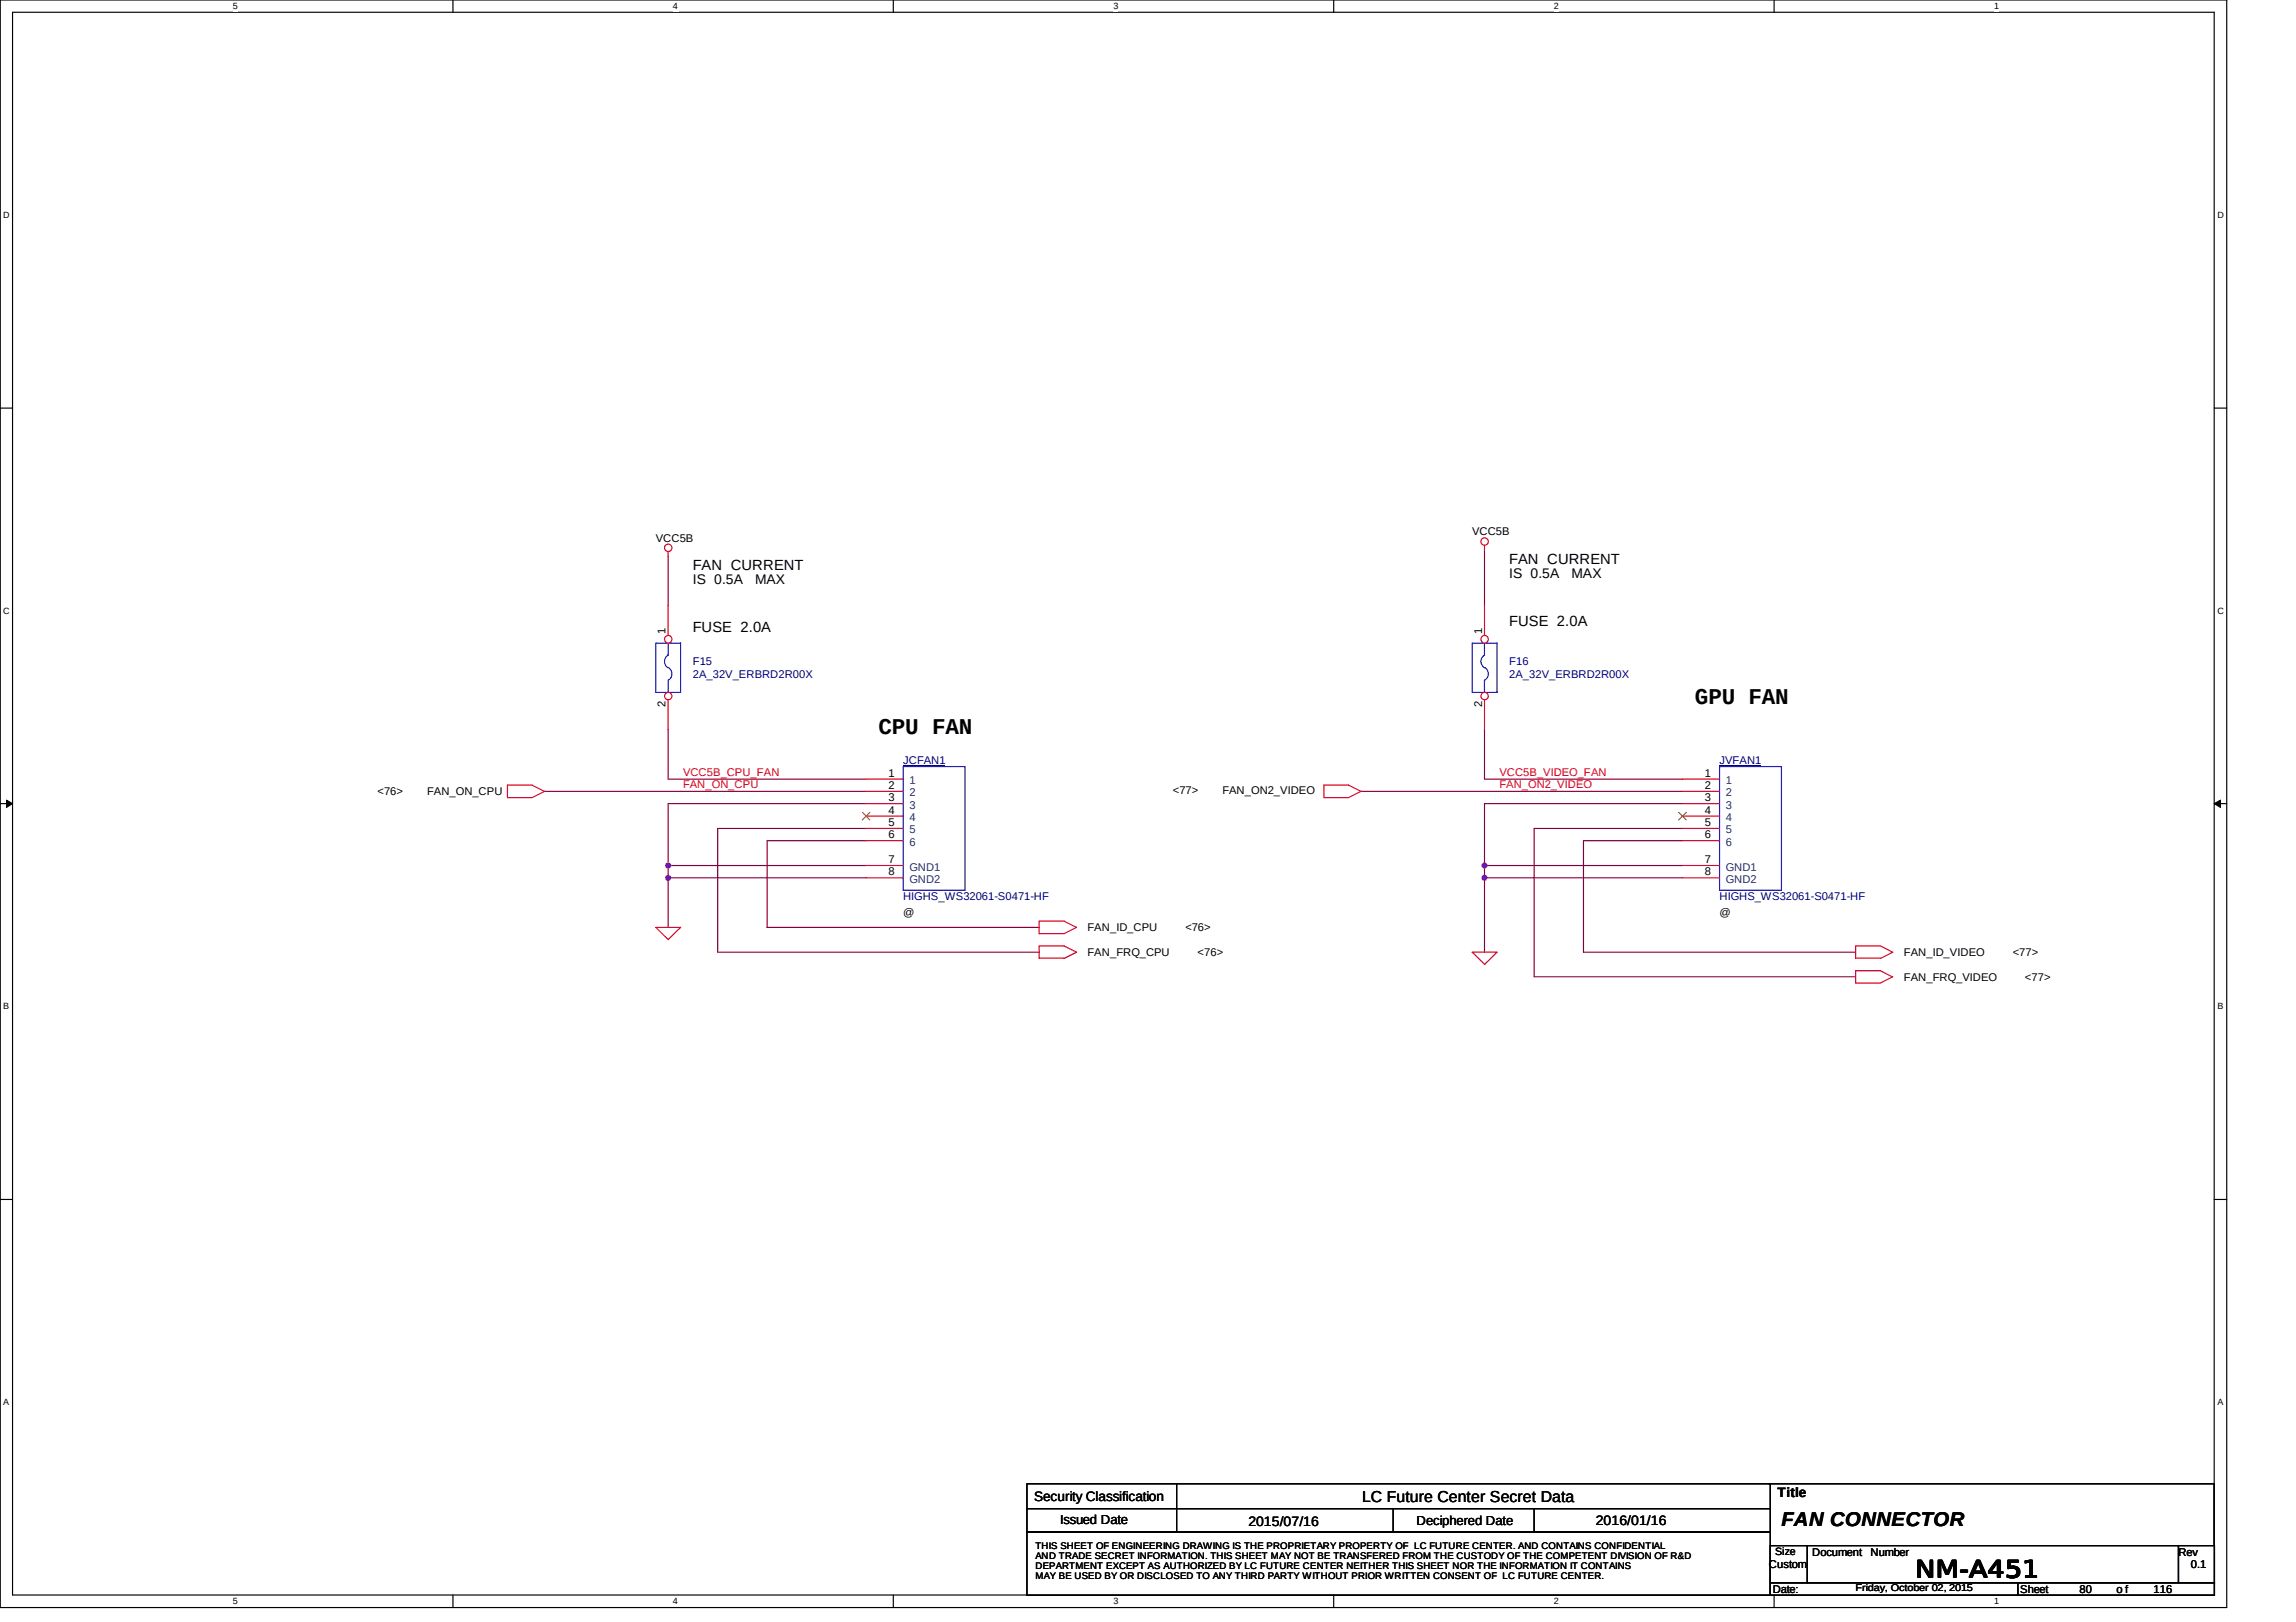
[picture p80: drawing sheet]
<svg xmlns="http://www.w3.org/2000/svg" width="297mm" height="210mm" viewBox="0 0 297 210" stroke-linecap="round" stroke-linejoin="round" font-family="sans-serif">
<defs><g id="words">
<text font-size="3" x="247.8" y="204.1">NM-A451</text>
<g font-size="2.9">
<text x="113.7" y="95">CPU FAN</text>
<text x="219.3" y="91.1">GPU FAN</text>
</g>
<text font-size="2.6" x="230.5" y="197.5">FAN CONNECTOR</text>
<text font-size="2" x="176.2" y="194.3">LC Future Center Secret Data</text>
<g font-size="1.9">
<text x="89.6" y="73.7">FAN CURRENT</text>
<text x="195.3" y="73">FAN CURRENT</text>
<text x="89.6" y="81.7">FUSE 2.0A</text>
<text x="195.3" y="81">FUSE 2.0A</text>
</g>
<g font-size="1.8">
<text x="89.6" y="75.6">IS 0.5A</text>
<text x="97.7" y="75.6">MAX</text>
<text x="195.3" y="74.8">IS 0.5A</text>
<text x="203.3" y="74.8">MAX</text>
<text x="133.8" y="194.2">Security Classification</text>
<text x="161.5" y="197.5">2015/07/16</text>
<text x="206.4" y="197.3">2016/01/16</text>
<text x="230" y="193.8">Title</text>
</g>
<g font-size="1.7">
<text x="137.2" y="197.2">Issued Date</text>
<text x="183.3" y="197.4">Deciphered Date</text>
</g>
<g font-size="1.4">
<text x="84.8" y="70.1">VCC5B</text>
<text x="190.5" y="69.3">VCC5B</text>
<text x="86.1" y="82.1" transform="rotate(-90 86.1 82.1)">1</text>
<text x="191.7" y="82.1" transform="rotate(-90 191.7 82.1)">1</text>
<text x="86.1" y="91.5" transform="rotate(-90 86.1 91.5)">2</text>
<text x="191.7" y="91.5" transform="rotate(-90 191.7 91.5)">2</text>
<text x="114.9" y="100.5">1</text>
<text x="220.6" y="100.5">1</text>
<text x="48.8" y="102.9">&lt;76&gt;</text>
<text x="55.2" y="102.9">FAN_ON_CPU</text>
<text x="114.9" y="102.1">2</text>
<text x="114.9" y="103.7">3</text>
<text x="114.9" y="105.3">4</text>
<text x="114.9" y="106.9">5</text>
<text x="151.7" y="102.8">&lt;77&gt;</text>
<text x="158.2" y="102.8">FAN_ON2_VIDEO</text>
<text x="220.6" y="102.1">2</text>
<text x="220.6" y="103.7">3</text>
<text x="220.6" y="105.3">4</text>
<text x="220.6" y="106.9">5</text>
<text x="114.9" y="108.5">6</text>
<text x="114.9" y="111.7">7</text>
<text x="114.9" y="113.3">8</text>
<text x="220.6" y="108.5">6</text>
<text x="220.6" y="111.7">7</text>
<text x="220.6" y="113.3">8</text>
<text x="116.8" y="118.6">@</text>
<text x="222.5" y="118.6">@</text>
<text x="140.7" y="120.5">FAN_ID_CPU</text>
<text x="140.7" y="123.7">FAN_FRQ_CPU</text>
<text x="153.4" y="120.5">&lt;76&gt;</text>
<text x="154.9" y="123.7">&lt;76&gt;</text>
<text x="246.3" y="123.7">FAN_ID_VIDEO</text>
<text x="260.4" y="123.7">&lt;77&gt;</text>
<text x="246.3" y="126.9">FAN_FRQ_VIDEO</text>
<text x="262" y="126.9">&lt;77&gt;</text>
<text x="228.8" y="202.9">Custom</text>
<text x="229.7" y="201.3">Size</text>
<text x="234.5" y="201.3">Document</text>
<text x="242" y="201.3">Number</text>
<text x="281.8" y="201.3">Rev</text>
<text x="283.4" y="202.9">0.1</text>
<text x="229.3" y="206.1">Date:</text>
<text x="261.3" y="206.1">Sheet</text>
<text x="269" y="206.1">80</text>
<text x="273.8" y="206.1">o f</text>
<text x="278.6" y="206.1">116</text>
</g>
<g font-size="1.4" fill="#000080">
<text x="89.6" y="86.1">F15</text>
<text x="89.6" y="87.7">2A_32V_ERBRD2R00X</text>
<text x="195.3" y="86.1">F16</text>
<text x="195.3" y="87.7">2A_32V_ERBRD2R00X</text>
<text x="116.8" y="98.9">JCFAN1</text>
<text x="222.5" y="98.9">JVFAN1</text>
<text x="116.8" y="116.5">HIGHS_WS32061-S0471-HF</text>
<text x="222.5" y="116.5">HIGHS_WS32061-S0471-HF</text>
</g>
<g font-size="1.4" fill="#f00">
<text x="88.4" y="100.4">VCC5B_CPU_FAN</text>
<text x="194" y="100.4">VCC5B_VIDEO_FAN</text>
<text x="88.4" y="102">FAN_ON_CPU</text>
<text x="194" y="102">FAN_ON2_VIDEO</text>
</g>
<g font-size="1.4" fill="#004080">
<text x="117.7" y="101.5">1</text>
<text x="223.3" y="101.5">1</text>
<text x="117.7" y="103">2</text>
<text x="117.7" y="104.7">3</text>
<text x="117.7" y="106.3">4</text>
<text x="117.7" y="107.8">5</text>
<text x="223.3" y="103">2</text>
<text x="223.3" y="104.7">3</text>
<text x="223.3" y="106.3">4</text>
<text x="223.3" y="107.8">5</text>
<text x="117.7" y="109.5">6</text>
<text x="117.7" y="112.7">GND1</text>
<text x="223.3" y="109.5">6</text>
<text x="223.3" y="112.7">GND1</text>
<text x="117.7" y="114.3">GND2</text>
<text x="223.3" y="114.3">GND2</text>
</g>
<text font-size="1.3" x="240.1" y="206">Friday, October 02, 2015</text>
<g font-size="1.2">
<text x="30.1" y="1.2">5</text>
<text x="87.1" y="1.2">4</text>
<text x="144" y="1.2">3</text>
<text x="201" y="1.2">2</text>
<text x="258" y="1.2">1</text>
<text x=".4" y="28.2">D</text>
<text x="286.9" y="28.2">D</text>
<text x=".4" y="79.4">C</text>
<text x="286.9" y="79.4">C</text>
<text x=".4" y="130.6">B</text>
<text x="286.9" y="130.6">B</text>
<text x=".4" y="181.8">A</text>
<text x="286.9" y="181.8">A</text>
<text x="134" y="200.5">THIS SHEET OF ENGINEERING DRAWING IS THE PROPRIETARY PROPERTY OF LC FUTURE CENTER. AND CONTAINS CONFIDENTIAL</text>
<text x="134" y="201.8">AND TRADE SECRET INFORMATION. THIS SHEET MAY NOT BE TRANSFERED FROM THE CUSTODY OF THE COMPETENT DIVISION OF R&amp;D</text>
<text x="134" y="203.1">DEPARTMENT EXCEPT AS AUTHORIZED BY LC FUTURE CENTER NEITHER THIS SHEET NOR THE INFORMATION IT CONTAINS</text>
<text x="30.1" y="207.6">5</text>
<text x="87.1" y="207.6">4</text>
<text x="134" y="204.4">MAY BE USED BY OR DISCLOSED TO ANY THIRD PARTY WITHOUT PRIOR WRITTEN CONSENT OF LC FUTURE CENTER.</text>
<text x="144" y="207.6">3</text>
<text x="201" y="207.6">2</text>
<text x="258" y="207.6">1</text>
</g>
</g></defs>
<path d="M0 0h288.1v208h-288.1zM1.6 1.6h284.9v204.8h-284.9z" fill="none" stroke="#000" stroke-width=".15"/>
<g fill="#fff">
<path d="M30.1 .1h.7v1.3h-.7z" fill-rule="evenodd"/>
<path d="M30.1 206.6h.7v1.3h-.7z" fill-rule="evenodd"/>
</g>
<path d="M58.6 0v1.6M58.6 206.4v1.6" fill="none" stroke="#000" stroke-width=".15"/>
<g fill="#fff">
<path d="M87.1 .1h.6v1.3h-.6z" fill-rule="evenodd"/>
<path d="M87.1 206.6h.6v1.3h-.6z" fill-rule="evenodd"/>
</g>
<path d="M115.6 0v1.6M115.6 206.4v1.6" fill="none" stroke="#000" stroke-width=".15"/>
<g fill="#fff">
<path d="M144 .1h.7v1.3h-.7z" fill-rule="evenodd"/>
<path d="M144 206.6h.7v1.3h-.7z" fill-rule="evenodd"/>
</g>
<path d="M172.5 0v1.6M172.5 206.4v1.6" fill="none" stroke="#000" stroke-width=".15"/>
<g fill="#fff">
<path d="M201 .1h.6v1.3h-.6z" fill-rule="evenodd"/>
<path d="M201 206.6h.6v1.3h-.6z" fill-rule="evenodd"/>
</g>
<path d="M229.5 0v1.6M229.5 206.4v1.6" fill="none" stroke="#000" stroke-width=".15"/>
<g fill="#fff">
<path d="M258 .1h.6v1.3h-.6z" fill-rule="evenodd"/>
<path d="M258 206.6h.6v1.3h-.6z" fill-rule="evenodd"/>
<path d="M.4 27.2h.9v1.3h-.9z" fill-rule="evenodd"/>
<path d="M286.9 27.2h.8v1.3h-.8z" fill-rule="evenodd"/>
<path d="M.4 78.4h.9v1.3h-.9z" fill-rule="evenodd"/>
<path d="M286.9 78.4h.8v1.3h-.8z" fill-rule="evenodd"/>
</g>
<path d="M0 52.8h1.6M286.5 52.8h1.6" fill="none" stroke="#000" stroke-width=".15"/>
<g fill="#fff">
<path d="M.4 129.6h.8v1.3h-.8z" fill-rule="evenodd"/>
<path d="M286.9 129.6h.8v1.3h-.8z" fill-rule="evenodd"/>
</g>
<path d="M0 104h1.6M286.5 104h1.6" fill="none" stroke="#000" stroke-width=".15"/>
<path d="M.8 103.5l.8 .5-.8 .5zM286.5 104l.8-.5v1z" fill="#000"/>
<path d="M.8 103.5l.8 .5-.8 .5zM286.5 104l.8-.5v1z" fill="none" stroke="#000" stroke-width=".13"/>
<g fill="#fff">
<path d="M.4 180.8h.8v1.3h-.8z" fill-rule="evenodd"/>
<path d="M286.9 180.8h.8v1.3h-.8z" fill-rule="evenodd"/>
</g>
<path d="M0 155.2h1.6M286.5 155.2h1.6" fill="none" stroke="#000" stroke-width=".15"/>
<path d="M86.4 72v6.4M86.4 94.4v6.4h25.6M70.4 102.4h41.6M86.4 113.6v6.4M112 104h-25.6v8h25.6M99.2 120h35.2" fill="none" stroke="#800040" stroke-width=".15"/>
<circle cx="86.5" cy="112" r=".33" fill="#f0f"/>
<circle cx="86.5" cy="112" r=".33" fill="none" stroke="#f0f" stroke-width=".15"/>
<path d="M192.1 94.4v6.4M192.1 104v8h25.6M92.9 123.2h41.5" fill="none" stroke="#800040" stroke-width=".15"/>
<circle cx="192.1" cy="112" r=".32" fill="#f0f"/>
<circle cx="192.1" cy="112" r=".32" fill="none" stroke="#f0f" stroke-width=".15"/>
<path d="M192.1 113.6h25.6" fill="none" stroke="#800040" stroke-width=".15"/>
<circle cx="192" cy="113.6" r=".33" fill="#f0f"/>
<circle cx="192" cy="113.6" r=".33" fill="none" stroke="#f0f" stroke-width=".15"/>
<path d="M192.1 71.2v7.2M86.4 113.6h25.6M176.1 102.4h41.6M192.1 112v11.2M192.1 104h25.6M192.1 100.8h25.6M198.5 126.4h41.6M204.9 123.2h35.2" fill="none" stroke="#800040" stroke-width=".15"/>
<circle cx="86.4" cy="113.6" r=".34" fill="#f0f"/>
<circle cx="86.4" cy="113.6" r=".34" fill="none" stroke="#f0f" stroke-width=".15"/>
<path d="M86.4 112v1.6M112 108.8h-12.8v11.2M112 107.2h-19.1v16M217.7 108.8h-12.8v14.4M217.7 107.2h-19.2v19.2" fill="none" stroke="#800040" stroke-width=".15"/>
<g fill="none" stroke="#f00" stroke-width=".15">
<path d="M86.4 71.4v.6M192.1 70.6v.6M65.7 101.6h3.1l1.6 .8-1.6 .8h-3.1zM134.4 119.2h3.3l1.6 .8-1.6 .8h-3.3zM171.3 101.6h3.1l1.7 .8-1.7 .8h-3.1zM86.4 121.6l1.7-1.6h-3.3l1.7 1.6M137.7 124h-3.3v-1.6h3.3l1.6 .8-1.6 .8M192.1 124.8l1.6-1.6h-3.2l1.6 1.6M243.3 124h-3.2v-1.6h3.2l1.6 .8-1.6 .8M244.9 126.4l-1.6 .8h-3.2v-1.6h3.2l1.6 .8"/>
<circle cx="86.4" cy="70.9" r=".48"/>
<circle cx="192.1" cy="70.1" r=".48"/>
</g>
<path d="M132.9 192h96.1v3.2h-96.1zM132.9 195.2h96.1v3.1h-96.1zM132.9 198.3h96.1v8.1h-96.1zM152.2 192v6.3M180.2 195.2v3.1M198.5 195.2v3.1M228.8 192h57.7v8M229 200h4.8v4.8h-4.8zM229 204.8h32.1v1.6h-32.1zM233.8 200h48v4.8h-48zM261 204.8h25.5v1.6h-25.5zM281.8 200h4.7v4.8h-4.7z" fill="none" stroke="#000" stroke-width=".15"/>
<path d="M190.5 83.2h3.2v6.4h-3.2zM192.1 84.8a.96 .96 0 0 0 0 1.6M192.1 83.2v1.6M192.1 86.4a.93 .93 0 0 1 0 1.6v1.6" fill="none" stroke="#00f" stroke-width=".15"/>
<circle cx="192.1" cy="90.1" r=".48" fill="#fff"/>
<g fill="none" stroke="#f00" stroke-width=".15">
<path d="M192.1 90.6v3.8"/>
<circle cx="192.1" cy="90.1" r=".48"/>
</g>
<circle cx="192.1" cy="82.7" r=".49" fill="#fff"/>
<g fill="none" stroke="#f00" stroke-width=".15">
<path d="M192.1 78.4v3.8M112 100.8h4.8M112 102.4h4.8M112 104h4.8M112 105.6h4.8M112 107.2h4.8M112 108.8h4.8M112 112h4.8M112 113.6h4.8M217.7 100.8h4.8M217.7 102.4h4.8M217.7 104h4.8"/>
<path d="M217.7 105.6h4.8M217.7 107.2h4.8M217.7 108.8h4.8M217.7 112h4.8M217.7 113.6h4.8"/>
<circle cx="192.1" cy="82.7" r=".49"/>
</g>
<path d="M84.8 83.2h3.3v6.4h-3.3zM86.4 84.8a.98 .98 0 0 0 0 1.6M86.4 83.2v1.6M86.4 88v1.6M86.5 86.4a.95 .95 0 0 1 0 1.6M116.8 99.2h8v16h-8zM222.5 99.2h8v16h-8z" fill="none" stroke="#00f" stroke-width=".15"/>
<path d="M116.8 99.1h5.5M222.5 99.1h5.3" fill="none" stroke="#000080" stroke-width=".13"/>
<path d="M111.6 105.1l.9 1M112.5 105.1l-1 1M217.2 105.1l1 1M218.2 105.1l-1 1" fill="none" stroke="#804000" stroke-width=".13"/>
<circle cx="86.4" cy="90.1" r=".48" fill="#fff"/>
<g fill="none" stroke="#f00" stroke-width=".15">
<path d="M86.4 90.6v3.8"/>
<circle cx="86.4" cy="90.1" r=".48"/>
</g>
<circle cx="86.4" cy="82.7" r=".48" fill="#fff"/>
<g fill="none" stroke="#f00" stroke-width=".15">
<path d="M86.4 78.4v3.8"/>
<circle cx="86.4" cy="82.7" r=".48"/>
</g>
<circle cx="86.5" cy="112" r=".33" fill="#f0f"/>
<circle cx="86.5" cy="112" r=".33" fill="none" stroke="#f0f" stroke-width=".15"/>
<circle cx="192.1" cy="112" r=".32" fill="#f0f"/>
<circle cx="192.1" cy="112" r=".32" fill="none" stroke="#f0f" stroke-width=".15"/>
<circle cx="192" cy="113.6" r=".33" fill="#f0f"/>
<circle cx="192" cy="113.6" r=".33" fill="none" stroke="#f0f" stroke-width=".15"/>
<circle cx="86.4" cy="113.6" r=".34" fill="#f0f"/>
<circle cx="86.4" cy="113.6" r=".34" fill="none" stroke="#f0f" stroke-width=".15"/>
<use href="#words"/>
</svg>
